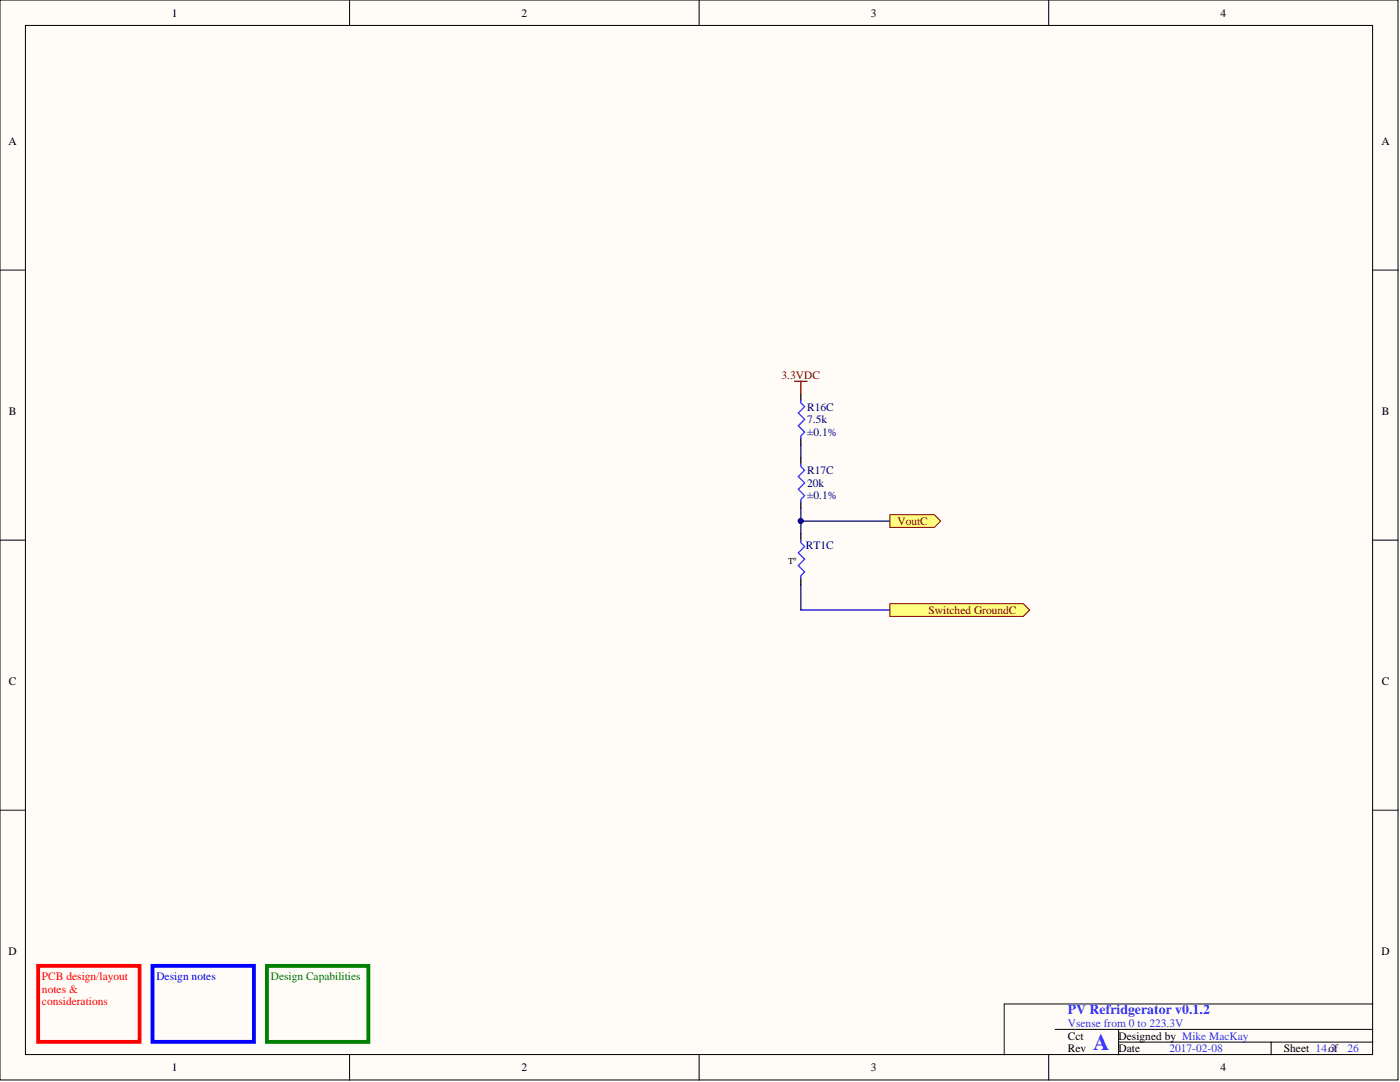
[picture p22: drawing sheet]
<svg xmlns="http://www.w3.org/2000/svg" width="279mm" height="216mm" viewBox="0 0 279 216" stroke-linecap="round" stroke-linejoin="round" font-family="sans-serif">
<defs><g id="words">
<text font-size="4.6" fill="#33f" x="218.2" y="209.5">A</text>
<text font-size="2.7" fill="#33f" x="213.1" y="202.3">PV Refridgerator v0.1.2</text>
<g font-size="2.3">
<text x="34.3" y="3.3">1</text>
<text x="104.1" y="3.3">2</text>
<text x="173.8" y="3.3">3</text>
<text x="243.6" y="3.3">4</text>
<text x="1.7" y="29">A</text>
<text x="275.7" y="29">A</text>
<text x="1.8" y="82.9">B</text>
<text x="275.8" y="82.9">B</text>
<text x="1.8" y="136.8">C</text>
<text x="275.8" y="136.8">C</text>
<text x="1.7" y="190.7">D</text>
<text x="275.7" y="190.7">D</text>
<text x="213.1" y="207.4">Cct</text>
<text x="213.1" y="210">Rev</text>
<text x="223.2" y="207.4">Designed by Mike MacKay</text>
<text x="223.2" y="210">Date</text>
<text x="256.2" y="210">Sheet 14.3</text>
<text x="265.1" y="210">of</text>
<text x="34.3" y="213.8">1</text>
<text x="104.1" y="213.8">2</text>
<text x="173.8" y="213.8">3</text>
<text x="243.6" y="213.8">4</text>
</g>
<g font-size="2.3" fill="#800000">
<text x="156" y="75.6">3.3VDC</text>
<text x="179.1" y="104.7">VoutC</text>
<text x="185.3" y="122.5">Switched GroundC</text>
</g>
<g font-size="2.3" fill="#000080">
<text x="161.1" y="81.9">R16C</text>
<text x="161.1" y="84.4">7.5k</text>
<text x="161.1" y="87">±0.1%</text>
<text x="161.1" y="94.6">R17C</text>
<text x="161.1" y="97.1">20k</text>
<text x="161.1" y="99.7">±0.1%</text>
<text x="160.8" y="109.6">RT1C</text>
</g>
<g font-size="2.3" fill="#f00">
<text x="8.4" y="195.5">PCB design/layout</text>
<text x="8.4" y="198.1">notes &amp;</text>
<text x="8.4" y="200.6">considerations</text>
</g>
<text font-size="2.3" fill="#00f" x="31.2" y="195.5">Design notes</text>
<text font-size="2.3" fill="#008000" x="54" y="195.5">Design Capabilities</text>
<g font-size="2.3" fill="#33f">
<text x="213.1" y="204.9">Vsense from 0 to 223.3V</text>
<text x="233.4" y="210">2017-02-08</text>
<text x="268.9" y="210">26</text>
</g>
<text font-size="1.8" x="157.3" y="112.5">Tº</text>
</g></defs>
<g fill="#fffcf8" stroke="#000" stroke-width=".2">
<path d="M0 0h279v215.5h-279z"/>
<path d="M5.1 5.1h268.8v205.3h-268.8z"/>
</g>
<g fill="none" stroke="#000" stroke-width=".2">
<path d="M69.8 0v5.1M139.5 0v5.1M209.3 0v5.1M0 53.9h5.1M274 53.9h5.1M0 107.8h5.1M274 107.8h5.1M0 161.7h5.1M274 161.7h5.1M69.8 210.5v5M139.5 210.5v5M209.3 210.5v5"/>
<path d="M210.6 205.4h63.4M223.2 207.9h50.8M223.2 205.4v5.1M253.7 207.9v2.6M274 200.3h-73.6v10.2"/>
</g>
<path d="M7.6 192.7h20.3v15.2h-20.3z" fill="none" stroke="#f00" stroke-width=".76"/>
<path d="M53.3 192.7h20.2v15.2h-20.2z" fill="none" stroke="#008000" stroke-width=".76"/>
<path d="M30.4 192.7h20.3v15.2h-20.3z" fill="none" stroke="#00f" stroke-width=".76"/>
<path d="M177.6 102.7h8.9l1.2 1.3-1.2 1.2h-8.9z" fill-rule="evenodd" fill="#ffff80" stroke="#800000" stroke-width=".2"/>
<path d="M159.8 78.6v1.3M159.8 87.5v1.3M159.8 91.3v1.3M159.8 100.2v1.2M159.8 106.5v1.3M159.8 115.4v1.3" fill="none" stroke="#000" stroke-width=".25"/>
<path d="M159.8 79.9v.5l.8 .8-1.3 1.2 1.3 1.3-1.3 1.3 1.3 1.2-.8 .8v.5M159.8 92.6v.5l.8 .7-1.3 1.3 1.3 1.3-1.3 1.2 1.3 1.3-.8 .8v.5M159.8 107.8v.5l.8 .7-1.3 1.3 1.3 1.3-1.3 1.2 1.3 1.3-.8 .8v.5" fill="none" stroke="#33f" stroke-width=".25"/>
<path d="M158.6 76.1h2.5M159.8 76.1v2.5" fill="none" stroke="#800000" stroke-width=".25"/>
<path d="M177.6 120.5h26.6l1.3 1.2-1.3 1.3h-26.6z" fill-rule="evenodd" fill="#ffff80" stroke="#800000" stroke-width=".2"/>
<path d="M159.8 88.8v2.5M159.8 101.4v5.1M159.8 116.7v5h17.8M159.8 104h17.8" fill="none" stroke="#000080" stroke-width=".25"/>
<circle cx="159.8" cy="103.9" r=".48" fill="#000080" stroke="#000080" stroke-width=".2"/>
<use href="#words"/>
</svg>
